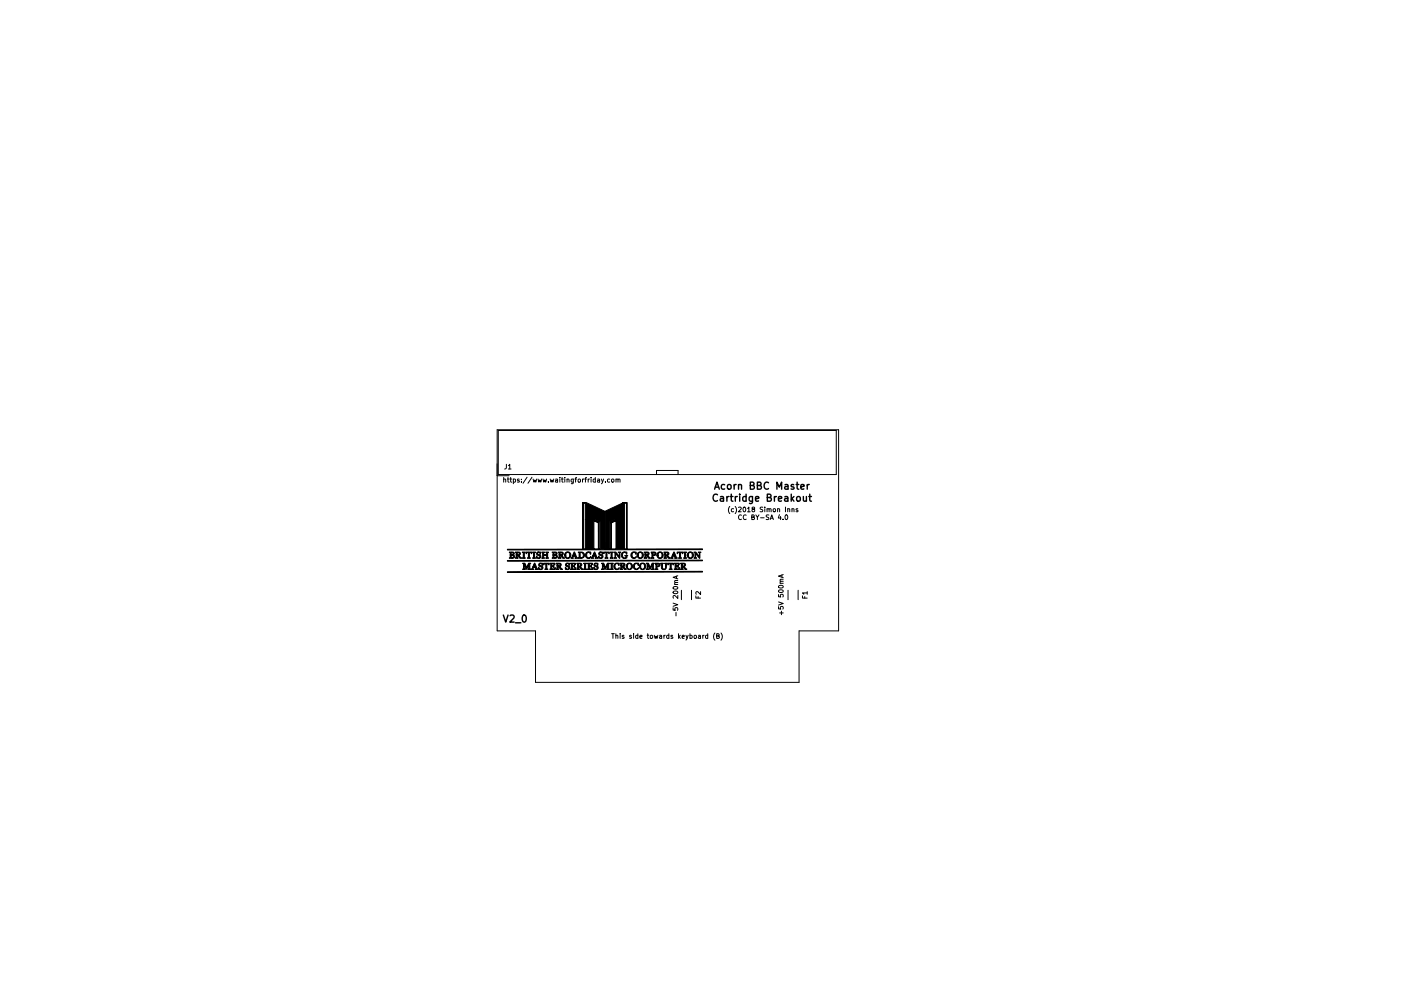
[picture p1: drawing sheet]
<svg xmlns="http://www.w3.org/2000/svg" width="297mm" height="210mm" viewBox="0 0 297 210" stroke-linecap="round" stroke-linejoin="round" font-family="sans-serif">
<g fill="none" stroke="#000" stroke-width=".21">
<path d="M105.4 98.4v2.5h2.5M105.4 91.2h72.4v42.7h-8.4v10.9h-55.9v-10.9h-8.1zM105.6 91.3h71.7v9.4h-71.7zM107.4 98.5l-.1 .9-.3 .1M107.8 98.8l.3-.3v1M107.8 99.5h.6M106.8 101.7h.4v.6M106.8 101.3v1M107.6 101.6h.3M107.7 101.3v.9l.2 .1M108.1 101.6h.4M108.3 101.3v.9l.2 .1"/>
<path d="M108.8 101.7l.3-.1 .2 .2-.1 .5h-.4M108.8 101.6v1M110.1 101.7l-.4 .1 .4 .2v.3h-.4M110.6 102.2v.1M110.6 101.7v.1M111.7 101.3l-.8 1.2M112.8 101.3l-.9 1.2M113 101.6l.2 .7 .2-.5 .2 .5 .2-.7M114.1 101.6l.2 .7 .2-.5 .1 .5 .2-.7M115.1 101.6l.2 .7 .2-.5 .2 .5 .2-.7M116.3 102.2v.1M116.6 101.6l.2 .7 .2-.5 .2 .5 .2-.7"/>
<path d="M117.8 101.7h.4v.6M118.2 101.9l-.5 .2 .2 .2h.3M118.7 101.3v.1M118.7 101.6v.7M119 101.6h.4M119.2 101.3v.9l.2 .1M119.7 101.3v.1M119.7 101.6v.7M120.2 101.7h.4v.6M120.2 101.6v.7M121.6 101.6v.8l-.2 .2h-.3M121.6 101.7l-.3-.1-.2 .2 .1 .5h.4"/>
<path d="M121.9 101.6h.4M122.3 101.3l-.3 .1v.9M122.6 101.7l.3-.1 .2 .2v.3l-.2 .2-.3-.2zM123.5 101.6v.7M123.8 101.6l-.3 .2M124 101.6h.4M124.4 101.3l-.3 .1v.9M124.7 101.6v.7M125 101.6l-.3 .2M125.3 101.3v.1M125.3 101.6v.7M126.2 101.7l-.3-.1-.2 .2 .1 .5h.4"/>
<path d="M126.2 101.3v1M126.7 101.7h.4v.6M127.1 101.9l-.5 .2 .2 .2h.3M127.5 101.6l.2 .7M128 101.6l-.5 1M128.4 102.2v.1M129.3 101.7l-.3-.1-.2 .2 .1 .5h.4M129.7 101.7l.3-.1 .2 .2v.3l-.2 .2-.4-.2zM130.6 101.7h.4v.6M130.6 101.6v.7M131 101.8l.4-.1 .1 .6M139.2 100.6v-.8h4.6v.8"/>
<path d="M154.7 107.4a1.15 1.15 0 0 0 0 1.6M155.5 108l-.2-.1-.2 .2 .1 .4h.3M155.9 107.4a1.15 1.15 0 0 1 0 1.6M156.6 107.7l.4-.1 .2 .3-.7 .7h.7M157.2 109.3a.44 .44 0 0 0-.6 .4 .44 .44 0 0 0 .6 .4M157.7 107.6h.1a.49 .49 0 0 1 .3 .5 .49 .49 0 0 1-.4 .4l-.2-.3zM158.2 109.3a.44 .44 0 0 0-.6 .4 .44 .44 0 0 0 .6 .4M158.5 107.9l.3-.3v1M158.5 108.6h.6M159.4 109.7h.4l.1-.4-.5-.1v1h.4l.2-.3-.3-.2M159.6 108l-.1-.3 .4-.1 .1 .3-.6 .3 .2 .4 .4-.2-.2-.4M160.3 109.2l.3 .6 .3-.6"/>
<path d="M160.6 109.8v.4M161.3 109.9h.7M161.7 107.6l-.5 .1a.42 .42 0 0 0 .5 .5l-.1 .3h-.4M162.2 107.6v.1M162.2 107.9v.7M162.6 108h.4l.1 .6M162.6 107.9v.7M163 109.3h-.5a.42 .42 0 0 0 .5 .6l-.1 .3h-.5M163.1 108.1l.3-.1 .1 .6M163.3 110.2l.3-1 .4 1M163.4 110h.5M164 108h.4l-.1 .5h-.3z"/>
<path d="M164.9 108h.4v.6M164.9 107.9v.7M165.3 109.2l-.3 .7h.6M165.5 109.6v.6M166 110.1v.1M166.5 109.3l.2-.1a.49 .49 0 0 1 .3 .6 .49 .49 0 0 1-.4 .4l-.2-.3zM166.5 107.6v1M167 108h.4v.6M167 107.9v.7M167.9 108h.4v.6M167.9 107.9v.7M169.2 108l-.4 .1 .4 .2v.2h-.4"/>
<path d="M129.7 134.4h.5M130 134.4v1M130.6 134.9l.4-.1v.6M130.6 134.4v1M131.5 134.4v.1M131.5 134.8v.6M132.3 134.8l-.4 .1 .4 .3v.2h-.4M133.9 134.8l-.4 .1 .4 .3v.2h-.4M134.3 134.4v.1M134.3 134.8v.6M135.2 134.8h-.2l-.2 .2 .1 .4h.3M135.2 134.4v1"/>
<path d="M135.7 135.1l.4-.1v-.2h-.3l-.1 .1v.5h.4M137.2 134.8h.4M137.3 134.4v.9l.3 .1M137.9 134.9h.4v.5h-.4zM138.7 134.8l.2 .6 .2-.4 .2 .4 .2-.6M139.9 134.8h.3l.1 .6M140.3 135l-.5 .2 .2 .2h.3M140.8 134.8v.6M141 134.8l-.2 .2M141.8 134.8h-.3l-.2 .2 .1 .4h.4M141.8 134.4v1M142.6 134.8l-.4 .1 .4 .3v.2h-.4"/>
<path d="M142.7 129v.4l.5 .1-.1-.5h.5v.5M142.7 128l1 .3-1 .3M142.8 125.5a.49 .49 0 0 1 .5-.2 .49 .49 0 0 1 .4 .5 .49 .49 0 0 1-.6 .2 .49 .49 0 0 1-.3-.5zM142.8 124.5a.48 .48 0 0 1 .6-.1 .48 .48 0 0 1 .3 .5 .49 .49 0 0 1-.6 .2 .49 .49 0 0 1-.3-.5zM143 124h.7M143.3 129.9v.8M143.4 122.2v.5M143.7 126.3v.7l-.7-.7-.3 .2 .1 .4M143.7 123.6h-.6v.4M143.7 123.2h-.6l.1 .4M143.7 122.2l-1 .3 1 .3M143.9 134.4v1"/>
<path d="M144 135.1l.2 .3M144.2 134.8l-.3 .4M144.5 125.2v2M144.6 135.1l.5-.1-.1-.2h-.2l-.2 .1 .1 .5h.3M145.4 134.8l.3 .6M145.9 134.8l-.5 1M146.3 134.8h.3l.2 .2-.1 .4h-.4M146.3 134.4v1M146.6 125.2v2M147.2 134.9h.4v.5h-.4zM147.5 126.4v.5h1M148 126.6v.3"/>
<path d="M148.1 134.8h.4v.6M148.5 135l-.5 .2 .2 .2h.3M148.5 125.5v.6l-.7-.6-.3 .2 .1 .4M149 134.8v.6M149.3 134.8l-.3 .2M150 134.8h-.2l-.2 .2 .1 .4h.3M150 134.4v1M151.6 134.3a1.15 1.15 0 0 0 0 1.5M152 134.9h.4v-.4l-.4-.1v1h.3l.2-.3-.2-.2M152.9 134.3a1.15 1.15 0 0 1 0 1.5M165.1 128.7v.5h.4v-.4l.5-.1v.5M165.1 127.7l1 .3-1 .4"/>
<path d="M165.1 126.1v.5l.4 .1v-.5l.5-.1v.6M165.1 125.3a.49 .49 0 0 1 .6-.2 .49 .49 0 0 1 .3 .5 .49 .49 0 0 1-.6 .2 .49 .49 0 0 1-.3-.5zM165.2 124.3a.48 .48 0 0 1 .5-.2 .48 .48 0 0 1 .3 .5 .49 .49 0 0 1-.6 .2 .49 .49 0 0 1-.3-.5zM165.3 130h.8M165.4 123.8h.7M165.7 129.7v.7M165.8 122v.5M166.1 123.3l-.7 .1 .1 .4M166.1 122.9h-.7l.1 .4M166.1 121.9l-1 .3 1 .4M167.1 125.2v2M169.2 125.2v2"/>
<path d="M170.1 126.4v.5h1M170.6 126.6v.3M171.1 125.8h-1l.3 .3M171.1 125.5v.6"/>
</g>
<g fill="none" stroke="#000" stroke-width=".3">
<path d="M151.5 103.8l.5-1.5 .5 1.5M151.7 103.4h.7M152.1 105a.71 .71 0 0 0-1 .5 .71 .71 0 0 0 .7 .8l.3-.1M152.8 105.4h.5l.1 .9M153.4 105.7l-.5 .1-.2 .2 .2 .3h.5M153.7 102.9l-.5-.1-.3 .3 .2 .6h.6M154.1 105.3v1M154.3 102.9l.2-.1 .4 .1 .1 .6-.1 .2-.4 .1-.2-.2zM154.5 105.3l-.4 .3M154.8 105.3h.6M155 104.8v1.3l.4 .2M155.7 102.8v1"/>
<path d="M155.9 105.3v1M156.1 102.8l-.4 .3M156.3 105.3l-.4 .3M156.6 102.9l.2-.1 .4 .1v.9M156.6 102.8v1M156.8 104.8v.2M156.8 105.3v1M158.2 105.4l-.4-.1-.3 .3 .1 .7h.6M158.2 104.8v1.5M159.1 103l.6-.1 .2-.2-.1-.3-.7-.1v1.5h.6l.2-.2v-.3l-.3-.3M159.5 105.3v1.3l-.2 .2h-.4M159.5 105.4l-.4-.1-.3 .3 .2 .7h.5"/>
<path d="M160.2 105.8l.7-.1-.1-.3-.4-.1-.2 .3 .1 .7h.5M160.6 103l.6-.1 .2-.2-.1-.3-.7-.1v1.5h.6l.2-.2v-.3l-.3-.3M162.7 105.6l.6-.1 .2-.2-.1-.3-.7-.2v1.5h.6l.2-.1v-.4l-.3-.2M162.9 102.4a.71 .71 0 0 0-1 .5 .71 .71 0 0 0 .8 .9l.2-.2M164.2 105.3v1M164.6 105.3l-.4 .3M164.7 103.8v-1.5l.5 1.1 .5-1.1v1.5M165 105.8l.8-.1-.1-.3-.4-.1-.3 .3 .1 .7h.6M166.4 105.4h.6v.9M166.4 102.9h.6l.1 .9M167 105.7l-.5 .1-.2 .2 .2 .3h.5M167.1 103.1l-.5 .1-.2 .2 .2 .4 .5-.1"/>
<path d="M167.8 104.8v1.5M167.9 105.8l.4 .5M168.3 102.9l-.4-.1-.2 .2 .1 .2 .5 .2v.3h-.6M168.3 105.3l-.5 .6M168.8 102.8h.6M169 102.3v1.3l.4 .2M169 105.4l.4-.1 .3 .3v.5l-.3 .2h-.4l-.1-.2zM169.8 103.3l.7-.2-.1-.2-.4-.1-.2 .2 .1 .7h.5M170.3 105.3l.1 1h.4l.2-.1M171 105.3v1M171.2 102.8v1M171.5 105.3h.5"/>
<path d="M171.6 102.8l-.4 .3M171.7 104.8v1.3l.3 .2M106.7 130.5l.5 1.5 .5-1.5M108.1 130.6l.6-.1 .3 .4-.9 1.1h.9M109.3 132.1h1.1M110.9 130.6l.2-.1a.8 .8 0 0 1 .5 .7 .8 .8 0 0 1-.5 .8 1 1 0 0 1-.2-1.4z"/>
</g>
<g fill="#000" stroke="#000" stroke-width=".21">
<path d="M108 117.1h.4a.37 .37 0 0 1 .5 .1 .37 .37 0 0 1-.1 .5 .41 .41 0 0 1 .2 .6 .41 .41 0 0 1-.6 .1h-.4l.2-.1v-.5h.2v.2a.26 .26 0 0 0 .2 .3 .26 .26 0 0 0 .3-.2 .26 .26 0 0 0-.3-.3l-.4-.1h.5a.27 .27 0 0 0 .1-.4 .27 .27 0 0 0-.4-.1v.5h-.2v-.4zM109.3 117.1h.8a.35 .35 0 0 1 .2 .4 .35 .35 0 0 1-.3 .3l.6 .6a.68 .68 0 0 1-.8-.5h-.1v.3l.1 .2h-.5l.1-.1v-.7h.3a.25 .25 0 0 0 .3 .1 .25 .25 0 0 0 .1-.3 .25 .25 0 0 0-.3-.2h-.1v.4h-.3zM110.7 117.1h.7l-.2 .2a.96 .96 0 0 0 .1 1.1h.1h-.7l.2-.2a.85 .85 0 0 0-.1-1zM110.8 119.5h.5l.4 .9a.86 .86 0 0 1 .6-.9h.2l-.2 .1v1.1l.2 .1h-.6l.2-.1v-1l-.5 1.1-.5-1.1v.9l.3 .2h-.6l.1-.1a.77 .77 0 0 0 .1-.9zM111.5 117.1h1.2v.4l-.4-.3v1.1l.2 .1h-.7l.2-.1v-1.1l-.5 .3zM113.3 119.5l.8 1.3h-.6l.1-.1a.34 .34 0 0 0-.3-.3 .34 .34 0 0 0-.3 .2l.2 .2h-.6l.4-.5h.5l-.2-.5-.3 .5zM112.9 117.1h.7l-.2 .2a.96 .96 0 0 0 .1 1.1h.1h-.7l.2-.2a.85 .85 0 0 0-.2-1zM113.9 117.2l.7-.1-.1 .5a.32 .32 0 0 0-.2-.4 .32 .32 0 0 0-.3 .1l.1 .3a.49 .49 0 0 1 .5 .6 .49 .49 0 0 1-.8 .2v-.4a.31 .31 0 0 0 .3 .4 .31 .31 0 0 0 .3-.4l-.5-.3zM114.3 119.6l.8-.1-.1 .4a.32 .32 0 0 0-.2-.3 .32 .32 0 0 0-.4 .1l.1 .3a.49 .49 0 0 1 .6 .6 .49 .49 0 0 1-.8 .2l-.1-.4a.31 .31 0 0 0 .3 .4 .31 .31 0 0 0 .3-.5l-.5-.2zM114.9 117.1h.6l-.2 .2v.4h.6v-.4l-.2-.2h.6l-.2 .2v1l.2 .1h-.6l.2-.1v-.5h-.6v.5l.2 .1h-.6l.1-.1v-.3v-.7zM115.2 119.5h1.2v.3l-.5-.2 .1 1.1 .2 .1h-.7l.2-.2v-1l-.5 .2zM117.1 117.1h.4a.37 .37 0 0 1 .5 .1 .37 .37 0 0 1-.2 .5 .41 .41 0 0 1 .3 .6 .41 .41 0 0 1-.6 .1h-.4l.1-.1v-.5h.3v.2a.26 .26 0 0 0 .2 .3 .26 .26 0 0 0 .3-.2 .26 .26 0 0 0-.3-.3l-.5-.1h.5a.27 .27 0 0 0 .1-.4 .27 .27 0 0 0-.3-.1v.5h-.3v-.4z"/>
<path d="M116.6 119.5h1.1l-.1 .3-.2-.2h-.4v.5l.4-.2v.5l-.4-.2v.2a.37 .37 0 0 0 .3 .3 .37 .37 0 0 0 .4-.3v.4h-1.1l.2-.1v-.3v-.7zM117.9 119.5h.9a.35 .35 0 0 1 .2 .4 .35 .35 0 0 1-.3 .3l.6 .6a.68 .68 0 0 1-.8-.5l-.2-.1v.4l.2 .2h-.6l.2-.1v-.7h.2a.25 .25 0 0 0 .3 0 .25 .25 0 0 0 .2-.3 .25 .25 0 0 0-.4-.1h-.1v.4h-.2zM118.3 117.1h.9a.35 .35 0 0 1 .2 .4 .35 .35 0 0 1-.3 .3l.6 .6a.68 .68 0 0 1-.8-.5h-.1v.3l.1 .2h-.6l.2-.1v-.7h.3a.25 .25 0 0 0 .3 .1 .25 .25 0 0 0 .1-.3 .25 .25 0 0 0-.3-.2h-.1v.4h-.3zM120 119.6l.8-.1-.1 .4a.32 .32 0 0 0-.2-.3 .32 .32 0 0 0-.4 .1l.1 .3a.49 .49 0 0 1 .6 .6 .49 .49 0 0 1-.9 .2v-.4a.31 .31 0 0 0 .3 .4 .31 .31 0 0 0 .3-.5l-.5-.2zM119.9 117.3a.7 .7 0 0 1 1.1 .1 .7 .7 0 0 1-.4 1 .7 .7 0 0 1-.9-.6h.3a.45 .45 0 0 0 .5 .6 .45 .45 0 0 0 .3-.7 .43 .43 0 0 0-.5-.5 .43 .43 0 0 0-.3 .6h-.3zM121.7 117.1l.8 1.3h-.6l.2-.1-.2-.3h-.4l-.1 .3 .2 .1h-.6l.4-.5h.5l-.2-.5-.3 .5zM120.9 119.5h1.1v.3l-.2-.2h-.4v.5l.4-.2v.5l-.4-.2v.2a.37 .37 0 0 0 .3 .3 .37 .37 0 0 0 .4-.3v.4h-1.2l.2-.1v-.3v-.7zM122.3 119.5h.8a.35 .35 0 0 1 .3 .4 .35 .35 0 0 1-.4 .3l.6 .6a.68 .68 0 0 1-.8-.5l-.1-.1v.4l.2 .2h-.6l.1-.1 .1-.7h.2a.25 .25 0 0 0 .3 0 .25 .25 0 0 0 .1-.3 .25 .25 0 0 0-.3-.1h-.1v.4h-.2zM122.6 117.1h.8a.69 .69 0 0 1 .5 .9 .69 .69 0 0 1-.9 .4h-.4l.4-.1a.56 .56 0 0 0 .8-.6 .56 .56 0 0 0-.8-.5v1.1l-.2-.1a.95 .95 0 0 0-.2-1zM123.7 119.5h.7l-.2 .2a.96 .96 0 0 0 .1 1l.1 .1h-.7l.2-.2a.85 .85 0 0 0-.2-1zM124.3 117.3l.3-.2h.7v.5a.5 .5 0 0 0-.8-.3 .5 .5 0 0 0-.1 .8 .48 .48 0 0 0 .9 0 .66 .66 0 0 1-1 .2 .66 .66 0 0 1 0-1zM124.5 119.5h1.1v.3l-.2-.2h-.4v.5l.4-.2v.5l-.5-.2 .1 .2a.37 .37 0 0 0 .3 .3 .37 .37 0 0 0 .4-.3v.4h-1.2l.2-.1v-.5v-.5z"/>
<path d="M126 117.1l.8 1.3h-.6l.1-.1-.1-.3h-.4l-.1 .3 .2 .1h-.6l.4-.5h.5l-.2-.5-.3 .5zM126 119.6l.8-.1-.1 .4a.32 .32 0 0 0-.2-.3 .32 .32 0 0 0-.4 .1l.2 .3a.49 .49 0 0 1 .5 .6 .49 .49 0 0 1-.8 .2v-.4a.31 .31 0 0 0 .3 .4 .31 .31 0 0 0 .2-.5l-.5-.2zM127 117.2l.8-.1-.1 .5a.32 .32 0 0 0-.2-.4 .32 .32 0 0 0-.4 .1l.2 .3a.49 .49 0 0 1 .5 .6 .49 .49 0 0 1-.8 .2v-.4a.31 .31 0 0 0 .3 .4 .31 .31 0 0 0 .2-.4l-.5-.3zM127.5 119.5h.5l.4 .9a.86 .86 0 0 1 .6-.9h.2l-.2 .1 .1 1.1 .1 .1h-.6l.2-.1v-1l-.5 1.1-.4-1.1v.9l.2 .2h-.6l.1-.1a.77 .77 0 0 0 .1-.9zM128 117.1h1.2v.4l-.5-.3v1.1l.2 .1h-.6l.2-.1v-1.1l-.5 .3zM129.4 117.1h.6l-.2 .2a.96 .96 0 0 0 .1 1.1h.1h-.6l.1-.2a.85 .85 0 0 0-.1-1zM129.4 119.5h.6l-.2 .2a.96 .96 0 0 0 .2 1v.1h-.6l.2-.2a.85 .85 0 0 0-.2-1zM130.3 119.6l.3-.1h.7v.5a.5 .5 0 0 0-.8-.3 .5 .5 0 0 0-.1 .8 .48 .48 0 0 0 .9 0 .66 .66 0 0 1-1 .2 .66 .66 0 0 1 0-1.1zM130.1 117.1h.5l.7 1v-.8l-.2-.2h.5l-.2 .2v1.2l-.9-1.1v.8l.2 .2h-.5l.2-.1v-.8zM131.4 119.5h.9a.35 .35 0 0 1 .2 .4 .35 .35 0 0 1-.3 .3l.6 .6a.68 .68 0 0 1-.8-.5l-.2-.1v.4l.2 .2h-.6l.2-.1v-.7h.2a.25 .25 0 0 0 .4 0 .25 .25 0 0 0 .1-.3 .25 .25 0 0 0-.3-.1h-.2v.4h-.2zM131.9 117.3l.4-.2h.6v.5a.51 .51 0 0 0-.7-.3 .51 .51 0 0 0-.2 .7 .51 .51 0 0 0 .7 .2l-.2-.3h.6h-.1a.65 .65 0 0 1-.6 .6 .65 .65 0 0 1-.7-.6zM107.6 116.5h15.9v-9.7h.2v9.7h3.2v-5.6l-1-.4v6h-1.8v-6.3h1.8l1.1 .6v5.7h.3v-5.8l-1.4-.6v.1h-1.8v-3.4h-.6v-.2h.8l3.9 1.9v8h1.3v-5.6h.1v5.6h1v-6l-1.1 .4 1.1-.6v-.2l-1.3 .6v5.8h-1v-8l3.6-1.7h.5v9.7h.4v-9.7h-.9l1.1-.2v9.9h15.9v.1l-41.3 .1z"/>
<path d="M133 119.6a.7 .7 0 0 1 1.1 .2 .7 .7 0 0 1-.4 1 .7 .7 0 0 1-.9-.6h.2a.45 .45 0 0 0 .5 .5 .45 .45 0 0 0 .3-.6 .43 .43 0 0 0-.4-.5 .43 .43 0 0 0-.4 .6h-.2zM134 117.3l.3-.2h.6v.5a.5 .5 0 0 0-.7-.3 .5 .5 0 0 0-.1 .8 .48 .48 0 0 0 .8 0 .66 .66 0 0 1-1 .2 .66 .66 0 0 1 .1-1zM134.5 119.6l.3-.1h.6v.5a.5 .5 0 0 0-.7-.3 .5 .5 0 0 0-.1 .8 .48 .48 0 0 0 .8 0 .66 .66 0 0 1-1 .2 .66 .66 0 0 1 .1-1.1zM135.3 117.3a.7 .7 0 0 1 1.1 .1 .7 .7 0 0 1-.4 1 .7 .7 0 0 1-.9-.6h.2a.45 .45 0 0 0 .5 .6 .45 .45 0 0 0 .4-.7 .43 .43 0 0 0-.5-.5 .43 .43 0 0 0-.4 .6h-.2zM135.8 119.6a.7 .7 0 0 1 1.1 .2 .7 .7 0 0 1-.4 1 .7 .7 0 0 1-.9-.6h.2a.45 .45 0 0 0 .5 .5 .45 .45 0 0 0 .3-.6 .43 .43 0 0 0-.4-.5 .43 .43 0 0 0-.4 .6h-.2zM136.6 117.1h.8a.35 .35 0 0 1 .2 .4 .35 .35 0 0 1-.3 .3l.6 .6a.68 .68 0 0 1-.8-.5h-.1v.3l.1 .2h-.5l.1-.1v-.7h.3a.25 .25 0 0 0 .3 .1 .25 .25 0 0 0 .1-.3 .25 .25 0 0 0-.3-.2h-.1v.4h-.3zM137 119.5h.5l.4 .9 .3-.9h.5l-.2 .1v1.1l.2 .1h-.6l.2-.1v-1l-.5 1.1-.5-1.1v.9l.3 .2h-.6l.1-.1a.77 .77 0 0 0 .1-.9zM138 117.1h.4a.44 .44 0 0 1 .7 .4 .44 .44 0 0 1-.7 .4l.1 .4 .2 .1h-.7l.2-.1v-.9h.2v.4a.3 .3 0 0 0 .4-.1 .3 .3 0 0 0 0-.4 .3 .3 0 0 0-.4 0l-.2 .1zM138.9 119.5h.4a.44 .44 0 0 1 .7 .4 .44 .44 0 0 1-.7 .3v.5l.2 .1h-.6l.2-.2v-.8h.2v.4a.3 .3 0 0 0 .4-.1 .3 .3 0 0 0 0-.4 .3 .3 0 0 0-.4 0l-.2 .1zM139.5 117.3a.7 .7 0 0 1 1.1 .1 .7 .7 0 0 1-.4 1 .7 .7 0 0 1-.9-.6h.2a.45 .45 0 0 0 .5 .6 .45 .45 0 0 0 .4-.7 .43 .43 0 0 0-.5-.5 .43 .43 0 0 0-.4 .6h-.2zM140.1 119.5h.5l-.1 .2a.8 .8 0 0 0 .2 1h.1a.72 .72 0 0 0 .2-1.1l-.1-.1h.6l-.2 .3a.74 .74 0 0 1-.5 1l-.5-.2-.1-1zM140.7 117.1h.9a.35 .35 0 0 1 .2 .4 .35 .35 0 0 1-.3 .3l.6 .6a.68 .68 0 0 1-.8-.5h-.1v.3l.1 .2h-.6l.2-.1v-.7h.3a.25 .25 0 0 0 .3 .1 .25 .25 0 0 0 .1-.3 .25 .25 0 0 0-.3-.2h-.1v.4h-.3z"/>
<path d="M141.6 119.5h1.2v.3l-.5-.2v1.1l.2 .1h-.6l.2-.2v-1l-.5 .2zM142.9 117.1l.7 1.3h-.6l.2-.1-.1-.3h-.5l-.1 .3 .2 .1h-.5l.3-.5h.5l-.2-.5-.3 .5zM142.9 119.5h1.1v.3l-.2-.2h-.4v.5l.4-.2v.5l-.4-.2v.2a.37 .37 0 0 0 .3 .3 .37 .37 0 0 0 .4-.3v.4h-1.2l.2-.1v-.3v-.7zM144.3 119.5h.8a.35 .35 0 0 1 .3 .4 .35 .35 0 0 1-.4 .3l.6 .6a.68 .68 0 0 1-.8-.5l-.1-.1v.4l.2 .2h-.6l.1-.1 .1-.7h.2a.25 .25 0 0 0 .3 0 .25 .25 0 0 0 .1-.3 .25 .25 0 0 0-.3-.1h-.1v.4h-.2zM143.6 117.1h1.2v.4l-.5-.3v1.1l.2 .1h-.7l.3-.1v-1.1l-.5 .3zM144.9 117.1h.7l-.2 .2a.96 .96 0 0 0 .1 1.1h.1h-.7l.2-.2a.85 .85 0 0 0-.2-1zM145.9 117.3a.7 .7 0 0 1 1.1 .1 .7 .7 0 0 1-.4 1 .7 .7 0 0 1-.9-.6h.3a.45 .45 0 0 0 .5 .6 .45 .45 0 0 0 .3-.7 .43 .43 0 0 0-.5-.5 .43 .43 0 0 0-.3 .6h-.3zM147.1 117.1h.4l.8 1v-.8l-.3-.2h.6l-.2 .2v1.2l-.9-1.1v.8l.2 .2h-.6l.3-.1v-.8zM107.6 118.9l41.3-.1v.2h-1.1l-40.2 .1zM107.6 121.3l41.3-.1v.2h-5.2l-36.1 .1z"/>
</g>
</svg>
